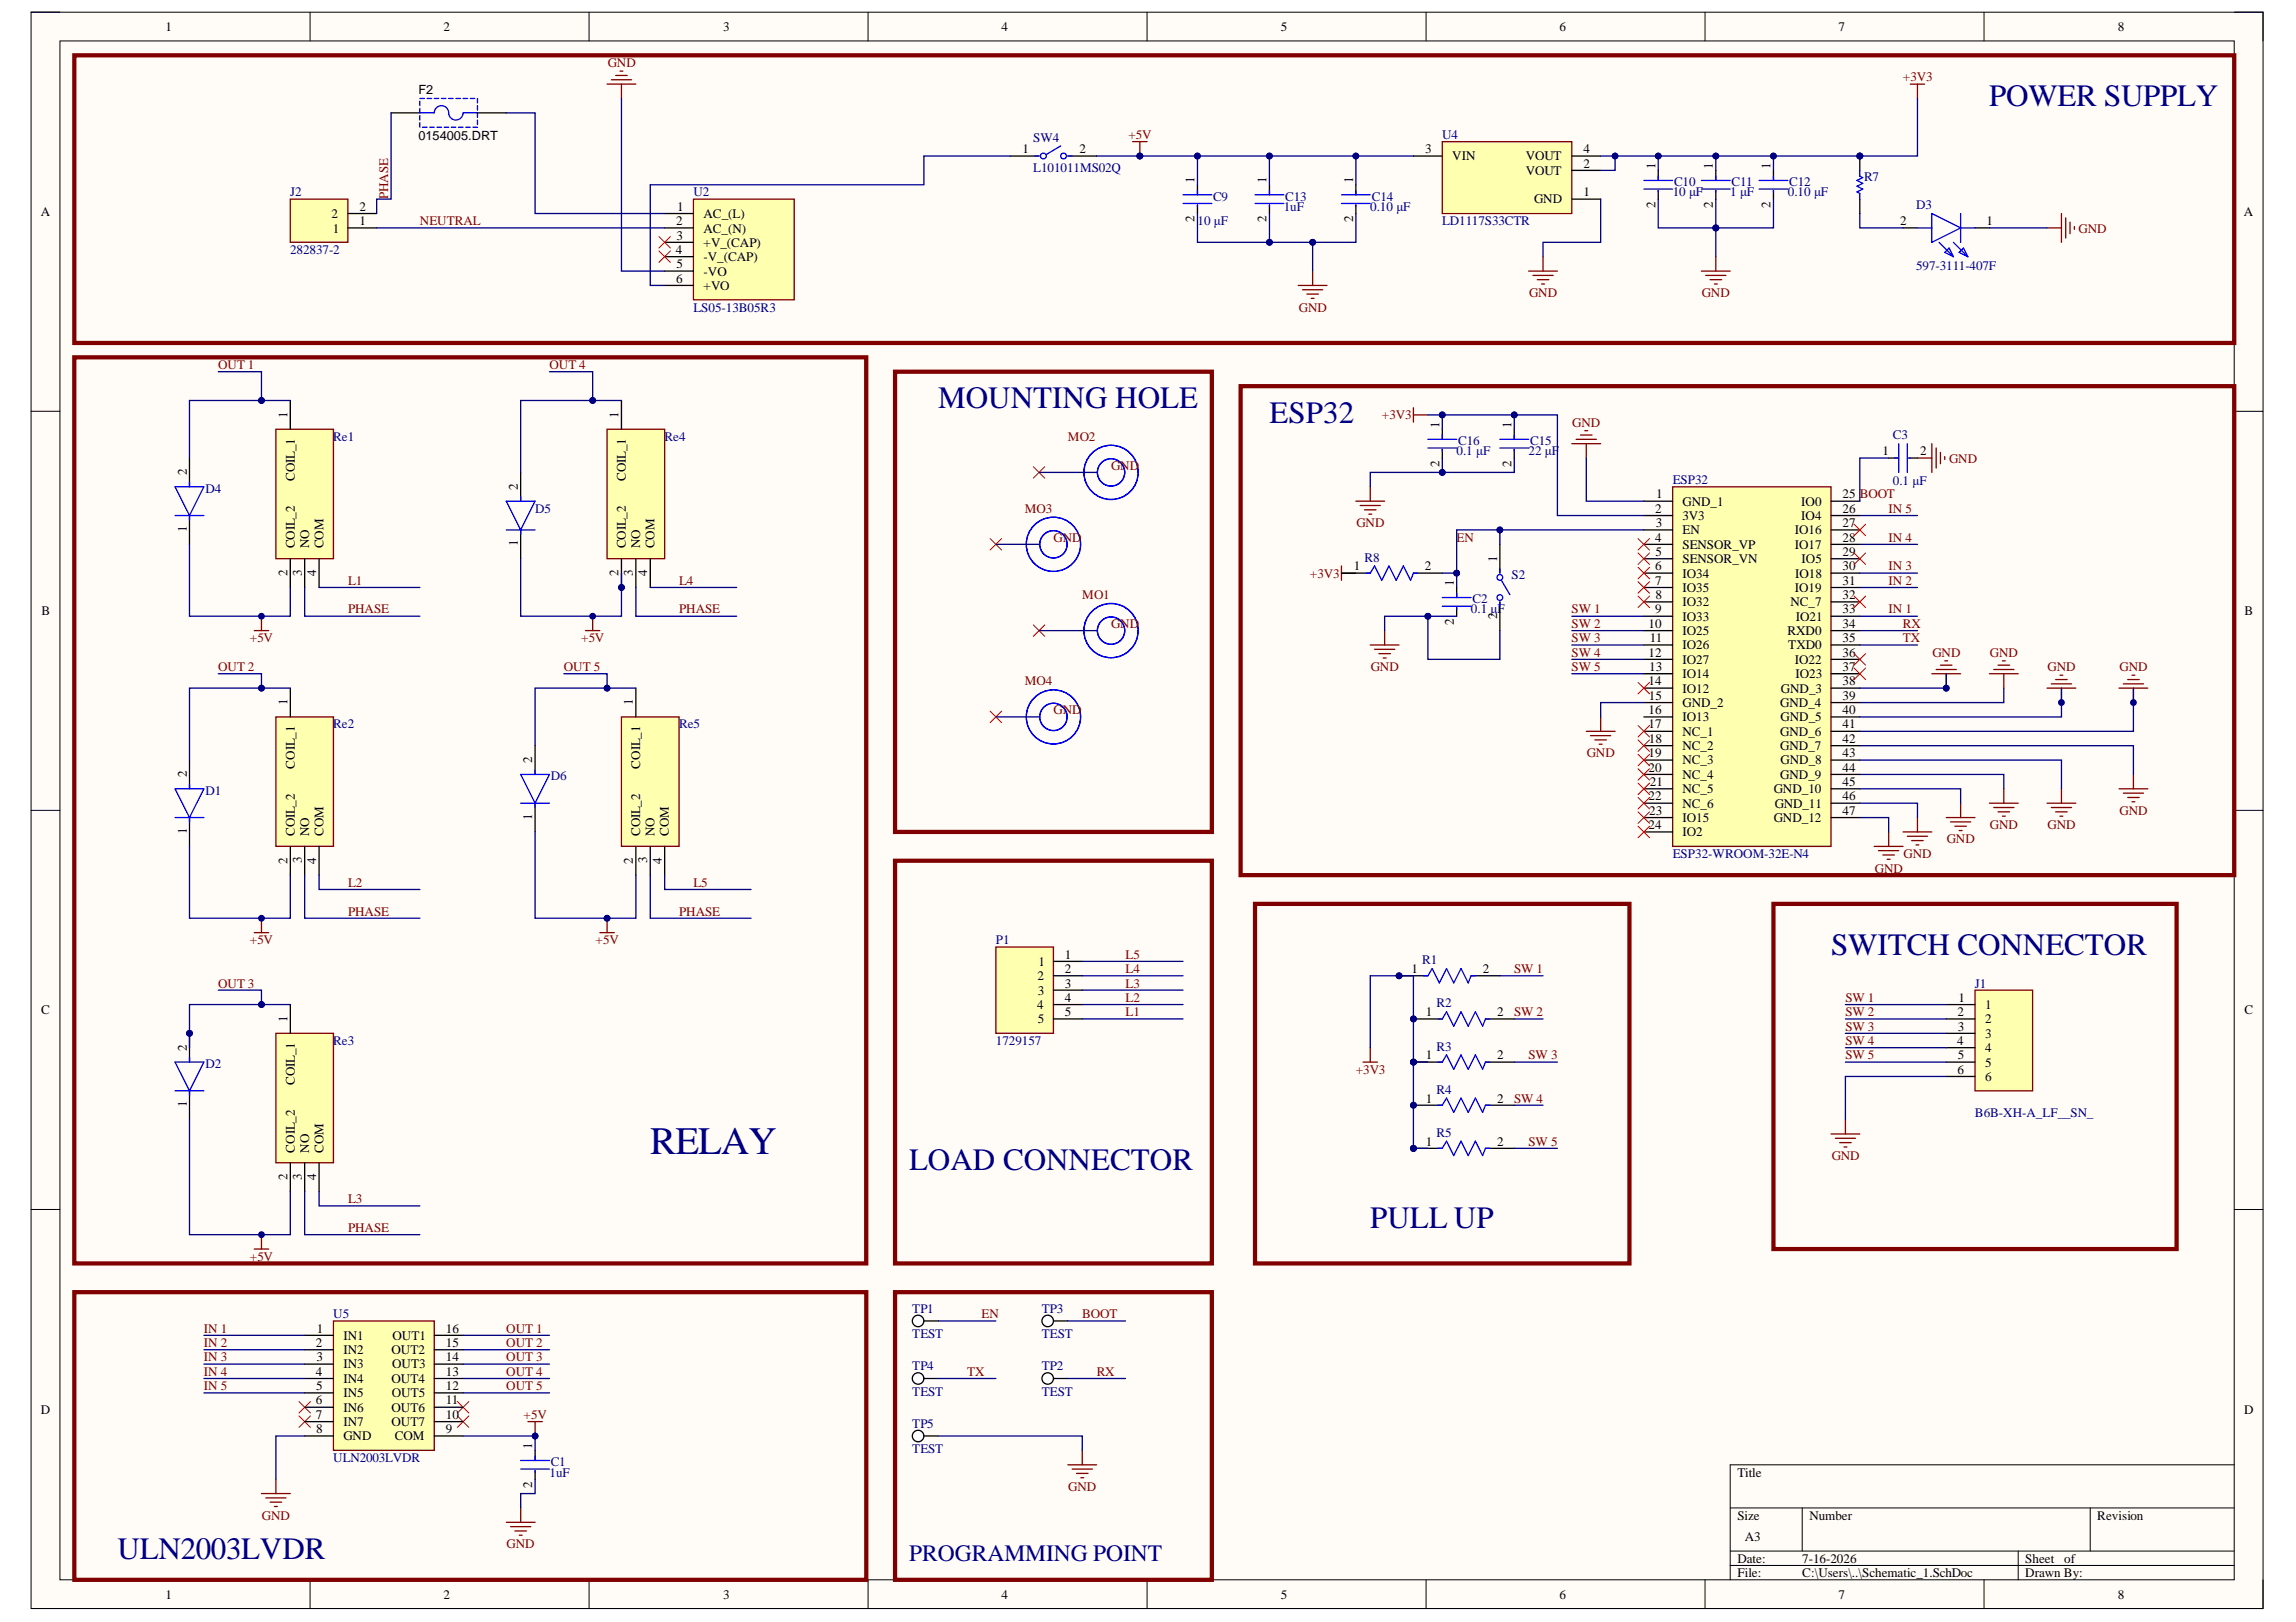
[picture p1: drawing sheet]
<svg xmlns="http://www.w3.org/2000/svg" width="297mm" height="210mm" viewBox="0 0 297 210" stroke-linecap="round" stroke-linejoin="round" font-family="sans-serif">
<defs><g id="words">
<text font-size="5" fill="#000080" x="84.1" y="149.4">RELAY</text>
<g font-size="4" fill="#000080">
<text x="257.4" y="13.7">POWER SUPPLY</text>
<text x="121.4" y="52.8">MOUNTING HOLE</text>
<text x="164.2" y="54.7">ESP32</text>
<text x="236.9" y="123.6">SWITCH CONNECTOR</text>
<text x="117.6" y="151.5">LOAD CONNECTOR</text>
<text x="177.3" y="158.9">PULL UP</text>
<text x="15.2" y="201.7">ULN2003LVDR</text>
</g>
<text font-size="3" fill="#000080" x="117.6" y="201.9">PROGRAMMING POINT</text>
<g font-size="1.7">
<text x="21.4" y="4">1</text>
<text x="57.4" y="4">2</text>
<text x="93.6" y="4">3</text>
<text x="129.6" y="4">4</text>
<text x="165.7" y="4">5</text>
<text x="201.8" y="4">6</text>
<text x="237.9" y="4">7</text>
<text x="274" y="4">8</text>
<text x="132.3" y="19.8">1</text>
<text x="139.6" y="19.8">2</text>
<text x="154.5" y="23.7" transform="rotate(-90 154.5 23.7)">1</text>
<text x="163.8" y="23.7" transform="rotate(-90 163.8 23.7)">1</text>
<text x="175.1" y="23.7" transform="rotate(-90 175.1 23.7)">1</text>
<text x="184.4" y="19.8">3</text>
<text x="187.9" y="20.8">VIN</text>
<text x="197.4" y="22.6">VOUT</text>
<text x="197.4" y="20.8">VOUT</text>
<text x="204.9" y="21.7">2</text>
<text x="204.9" y="19.8">4</text>
<text x="214.2" y="21.9" transform="rotate(-90 214.2 21.9)">1</text>
<text x="221.6" y="21.9" transform="rotate(-90 221.6 21.9)">1</text>
<text x="229.1" y="21.9" transform="rotate(-90 229.1 21.9)">1</text>
<text x="5.3" y="28">A</text>
<text x="42.9" y="28.2">2</text>
<text x="46.5" y="29.1">1</text>
<text x="46.5" y="27.3">2</text>
<text x="87.5" y="29.1">2</text>
<text x="87.6" y="27.3">1</text>
<text x="91" y="28.2">AC_(L)</text>
<text x="154.5" y="28.8" transform="rotate(-90 154.5 28.8)">2</text>
<text x="163.8" y="28.8" transform="rotate(-90 163.8 28.8)">2</text>
<text x="175.1" y="28.8" transform="rotate(-90 175.1 28.8)">2</text>
<text x="198.5" y="26.3">GND</text>
<text x="204.9" y="25.4">1</text>
<text x="214.2" y="26.9" transform="rotate(-90 214.2 26.9)">2</text>
<text x="221.6" y="26.9" transform="rotate(-90 221.6 26.9)">2</text>
<text x="229.1" y="26.9" transform="rotate(-90 229.1 26.9)">2</text>
<text x="245.8" y="29.1">2</text>
<text x="257" y="29.1">1</text>
<text x="290.3" y="28">A</text>
<text x="43.1" y="30.1">1</text>
<text x="87.4" y="32.9">4</text>
<text x="87.5" y="31">3</text>
<text x="87.5" y="34.7">5</text>
<text x="91" y="30.1">AC_(N)</text>
<text x="91" y="32">+V_(CAP)</text>
<text x="91" y="33.8">-V_(CAP)</text>
<text x="91" y="35.7">-VO</text>
<text x="87.5" y="36.6">6</text>
<text x="91" y="37.5">+VO</text>
<text x="37.2" y="54.1" transform="rotate(-90 37.2 54.1)">1</text>
<text x="80" y="54.1" transform="rotate(-90 80 54.1)">1</text>
<text x="186.2" y="55.4" transform="rotate(-90 186.2 55.4)">1</text>
<text x="195.5" y="55.4" transform="rotate(-90 195.5 55.4)">1</text>
<text x="243.5" y="58.9">1</text>
<text x="248.4" y="58.9">2</text>
<text x="24.2" y="61.5" transform="rotate(-90 24.2 61.5)">2</text>
<text x="38.1" y="62.3" transform="rotate(-90 38.1 62.3)">COIL_1</text>
<text x="67" y="63.4" transform="rotate(-90 67 63.4)">2</text>
<text x="81" y="62.3" transform="rotate(-90 81 62.3)">COIL_1</text>
<text x="186.2" y="60.4" transform="rotate(-90 186.2 60.4)">2</text>
<text x="195.5" y="60.4" transform="rotate(-90 195.5 60.4)">2</text>
<text x="214.2" y="64.5">1</text>
<text x="217.7" y="65.4">GND_1</text>
<text x="233" y="65.4">IO0</text>
<text x="238.4" y="64.5">25</text>
<text x="24.2" y="68.8" transform="rotate(-90 24.2 68.8)">1</text>
<text x="38.1" y="71" transform="rotate(-90 38.1 71)">COIL_2</text>
<text x="40" y="71" transform="rotate(-90 40 71)">NO</text>
<text x="41.9" y="71" transform="rotate(-90 41.9 71)">COM</text>
<text x="67" y="70.7" transform="rotate(-90 67 70.7)">1</text>
<text x="81" y="71" transform="rotate(-90 81 71)">COIL_2</text>
<text x="82.8" y="71" transform="rotate(-90 82.8 71)">NO</text>
<text x="84.7" y="71" transform="rotate(-90 84.7 71)">COM</text>
<text x="214.1" y="66.4">2</text>
<text x="214.1" y="70.1">4</text>
<text x="214.2" y="71.9">5</text>
<text x="214.2" y="68.2">3</text>
<text x="217.7" y="67.3">3V3</text>
<text x="217.7" y="69.2">EN</text>
<text x="217.7" y="71">SENSOR_VP</text>
<text x="232.2" y="69.2">IO16</text>
<text x="232.2" y="71">IO17</text>
<text x="233" y="67.3">IO4</text>
<text x="238.4" y="66.4">26</text>
<text x="238.4" y="68.2">27</text>
<text x="238.4" y="70.1">28</text>
<text x="238.4" y="71.9">29</text>
<text x="37.2" y="74.6" transform="rotate(-90 37.2 74.6)">2</text>
<text x="39.1" y="74.5" transform="rotate(-90 39.1 74.5)">3</text>
<text x="40.9" y="74.6" transform="rotate(-90 40.9 74.6)">4</text>
<text x="80" y="74.6" transform="rotate(-90 80 74.6)">2</text>
<text x="81.9" y="74.5" transform="rotate(-90 81.9 74.5)">3</text>
<text x="83.7" y="74.6" transform="rotate(-90 83.7 74.6)">4</text>
<text x="175.1" y="73.8">1</text>
<text x="184.3" y="73.8">2</text>
<text x="188.1" y="75.8" transform="rotate(-90 188.1 75.8)">1</text>
<text x="193.7" y="72.7" transform="rotate(-90 193.7 72.7)">1</text>
<text x="214.1" y="73.8">6</text>
<text x="214.1" y="75.7">7</text>
<text x="214.2" y="77.5">8</text>
<text x="217.7" y="72.9">SENSOR_VN</text>
<text x="217.7" y="74.7">IO34</text>
<text x="217.7" y="76.6">IO35</text>
<text x="232.2" y="76.6">IO19</text>
<text x="232.2" y="74.7">IO18</text>
<text x="233.1" y="72.9">IO5</text>
<text x="238.4" y="73.8">30</text>
<text x="238.4" y="75.7">31</text>
<text x="238.4" y="77.5">32</text>
<text x="5.4" y="79.6">B</text>
<text x="188.1" y="80.9" transform="rotate(-90 188.1 80.9)">2</text>
<text x="193.7" y="80.2" transform="rotate(-90 193.7 80.2)">2</text>
<text x="213.3" y="81.2">10</text>
<text x="213.4" y="83.1">11</text>
<text x="214.1" y="79.4">9</text>
<text x="217.7" y="78.5">IO32</text>
<text x="217.7" y="80.3">IO33</text>
<text x="217.7" y="82.2">IO25</text>
<text x="231.3" y="82.2">RXD0</text>
<text x="231.6" y="78.5">NC_7</text>
<text x="232.3" y="80.3">IO21</text>
<text x="238.4" y="79.4">33</text>
<text x="238.4" y="81.2">34</text>
<text x="238.4" y="83.1">35</text>
<text x="290.4" y="79.6">B</text>
<text x="213.3" y="85">12</text>
<text x="213.3" y="88.7">14</text>
<text x="213.4" y="86.8">13</text>
<text x="217.7" y="84">IO26</text>
<text x="217.7" y="85.9">IO27</text>
<text x="217.7" y="87.8">IO14</text>
<text x="217.7" y="89.6">IO12</text>
<text x="230.4" y="89.6">GND_3</text>
<text x="231.3" y="84">TXD0</text>
<text x="232.2" y="85.9">IO22</text>
<text x="232.3" y="87.8">IO23</text>
<text x="238.4" y="85">36</text>
<text x="238.4" y="86.8">37</text>
<text x="238.4" y="88.7">38</text>
<text x="37.2" y="91.3" transform="rotate(-90 37.2 91.3)">1</text>
<text x="81.9" y="91.3" transform="rotate(-90 81.9 91.3)">1</text>
<text x="213.3" y="92.4">16</text>
<text x="213.3" y="94.3">17</text>
<text x="213.3" y="90.6">15</text>
<text x="217.7" y="91.5">GND_2</text>
<text x="217.7" y="93.3">IO13</text>
<text x="217.7" y="95.2">NC_1</text>
<text x="230.3" y="91.5">GND_4</text>
<text x="230.3" y="95.2">GND_6</text>
<text x="230.4" y="93.3">GND_5</text>
<text x="238.4" y="90.6">39</text>
<text x="238.4" y="92.4">40</text>
<text x="238.4" y="94.3">41</text>
<text x="24.2" y="100.6" transform="rotate(-90 24.2 100.6)">2</text>
<text x="38.1" y="99.5" transform="rotate(-90 38.1 99.5)">COIL_1</text>
<text x="68.8" y="98.7" transform="rotate(-90 68.8 98.7)">2</text>
<text x="82.8" y="99.5" transform="rotate(-90 82.8 99.5)">COIL_1</text>
<text x="213.3" y="98">19</text>
<text x="213.3" y="99.9">20</text>
<text x="213.3" y="96.1">18</text>
<text x="213.4" y="101.7">21</text>
<text x="217.7" y="97.1">NC_2</text>
<text x="217.7" y="98.9">NC_3</text>
<text x="217.7" y="100.8">NC_4</text>
<text x="230.3" y="97.1">GND_7</text>
<text x="230.3" y="100.8">GND_9</text>
<text x="230.4" y="98.9">GND_8</text>
<text x="238.4" y="96.1">42</text>
<text x="238.4" y="98">43</text>
<text x="238.4" y="99.9">44</text>
<text x="238.4" y="101.7">45</text>
<text x="24.2" y="107.9" transform="rotate(-90 24.2 107.9)">1</text>
<text x="68.8" y="106.1" transform="rotate(-90 68.8 106.1)">1</text>
<text x="213.3" y="103.6">22</text>
<text x="213.3" y="107.3">24</text>
<text x="213.4" y="105.4">23</text>
<text x="217.7" y="102.6">NC_5</text>
<text x="217.7" y="104.5">NC_6</text>
<text x="217.7" y="106.4">IO15</text>
<text x="229.5" y="102.6">GND_10</text>
<text x="229.5" y="106.4">GND_12</text>
<text x="229.6" y="104.5">GND_11</text>
<text x="238.4" y="103.6">46</text>
<text x="238.4" y="105.4">47</text>
<text x="37.2" y="111.8" transform="rotate(-90 37.2 111.8)">2</text>
<text x="38.1" y="108.2" transform="rotate(-90 38.1 108.2)">COIL_2</text>
<text x="39.1" y="111.7" transform="rotate(-90 39.1 111.7)">3</text>
<text x="40" y="108.2" transform="rotate(-90 40 108.2)">NO</text>
<text x="40.9" y="111.8" transform="rotate(-90 40.9 111.8)">4</text>
<text x="41.9" y="108.2" transform="rotate(-90 41.9 108.2)">COM</text>
<text x="81.9" y="111.8" transform="rotate(-90 81.9 111.8)">2</text>
<text x="82.8" y="108.2" transform="rotate(-90 82.8 108.2)">COIL_2</text>
<text x="83.7" y="111.7" transform="rotate(-90 83.7 111.7)">3</text>
<text x="84.7" y="108.2" transform="rotate(-90 84.7 108.2)">NO</text>
<text x="85.6" y="111.8" transform="rotate(-90 85.6 111.8)">4</text>
<text x="86.5" y="108.2" transform="rotate(-90 86.5 108.2)">COM</text>
<text x="217.7" y="108.2">IO2</text>
<text x="134.4" y="125">1</text>
<text x="137.8" y="125.9">2</text>
<text x="137.8" y="124.1">1</text>
<text x="182.6" y="125.9">1</text>
<text x="191.8" y="125.9">2</text>
<text x="5.3" y="131.3">C</text>
<text x="134.2" y="130.6">4</text>
<text x="134.2" y="126.9">2</text>
<text x="134.3" y="128.7">3</text>
<text x="137.8" y="131.5">5</text>
<text x="137.8" y="129.7">4</text>
<text x="137.8" y="127.8">3</text>
<text x="184.5" y="131.5">1</text>
<text x="193.7" y="131.5">2</text>
<text x="253.3" y="131.5">2</text>
<text x="253.4" y="129.7">1</text>
<text x="256.8" y="130.6">1</text>
<text x="290.4" y="131.3">C</text>
<text x="24.2" y="136" transform="rotate(-90 24.2 136)">2</text>
<text x="37.2" y="132.2" transform="rotate(-90 37.2 132.2)">1</text>
<text x="134.3" y="132.4">5</text>
<text x="184.5" y="137.1">1</text>
<text x="193.7" y="137.1">2</text>
<text x="253.2" y="135.2">4</text>
<text x="253.3" y="133.4">3</text>
<text x="253.3" y="137.1">5</text>
<text x="256.8" y="132.4">2</text>
<text x="256.8" y="134.3">3</text>
<text x="256.8" y="136.2">4</text>
<text x="24.2" y="143.3" transform="rotate(-90 24.2 143.3)">1</text>
<text x="38.1" y="140.4" transform="rotate(-90 38.1 140.4)">COIL_1</text>
<text x="184.5" y="142.7">1</text>
<text x="193.7" y="142.7">2</text>
<text x="253.3" y="139">6</text>
<text x="256.8" y="138">5</text>
<text x="256.8" y="139.9">6</text>
<text x="38.1" y="149.1" transform="rotate(-90 38.1 149.1)">COIL_2</text>
<text x="40" y="149.1" transform="rotate(-90 40 149.1)">NO</text>
<text x="41.9" y="149.1" transform="rotate(-90 41.9 149.1)">COM</text>
<text x="184.5" y="148.3">1</text>
<text x="193.7" y="148.3">2</text>
<text x="37.2" y="152.7" transform="rotate(-90 37.2 152.7)">2</text>
<text x="39.1" y="152.7" transform="rotate(-90 39.1 152.7)">3</text>
<text x="40.9" y="152.7" transform="rotate(-90 40.9 152.7)">4</text>
<text x="41" y="172.4">1</text>
<text x="44.4" y="173.4">IN1</text>
<text x="50.8" y="173.4">OUT1</text>
<text x="57.7" y="172.4">16</text>
<text x="40.9" y="174.3">2</text>
<text x="40.9" y="178">4</text>
<text x="40.9" y="179.9">5</text>
<text x="41" y="176.2">3</text>
<text x="44.4" y="175.2">IN2</text>
<text x="44.4" y="177.1">IN3</text>
<text x="44.4" y="179">IN4</text>
<text x="50.7" y="175.2">OUT2</text>
<text x="50.7" y="179">OUT4</text>
<text x="50.7" y="177.1">OUT3</text>
<text x="57.7" y="174.3">15</text>
<text x="57.7" y="176.2">14</text>
<text x="57.7" y="178">13</text>
<text x="57.7" y="179.9">12</text>
<text x="5.3" y="182.9">D</text>
<text x="40.9" y="181.7">6</text>
<text x="40.9" y="183.6">7</text>
<text x="40.9" y="185.5">8</text>
<text x="44.4" y="180.8">IN5</text>
<text x="44.4" y="182.7">IN6</text>
<text x="44.4" y="184.5">IN7</text>
<text x="50.7" y="182.7">OUT6</text>
<text x="50.7" y="184.5">OUT7</text>
<text x="50.7" y="180.8">OUT5</text>
<text x="57.7" y="181.7">11</text>
<text x="57.7" y="183.6">10</text>
<text x="57.7" y="185.5">9</text>
<text x="290.3" y="182.9">D</text>
<text x="44.4" y="186.4">GND</text>
<text x="51.1" y="186.4">COM</text>
<text x="68.8" y="187.5" transform="rotate(-90 68.8 187.5)">1</text>
<text x="224.8" y="191.1">Title</text>
<text x="68.8" y="192.6" transform="rotate(-90 68.8 192.6)">2</text>
<text x="224.8" y="196.7">Size</text>
<text x="234.1" y="196.7">Number</text>
<text x="271.3" y="196.7">Revision</text>
<text x="224.8" y="202.2">Date:</text>
<text x="225.7" y="199.5">A3</text>
<text x="233.2" y="202.2">7-16-2026</text>
<text x="262" y="202.2">Sheet</text>
<text x="267" y="202.2">of</text>
<text x="21.4" y="206.9">1</text>
<text x="57.4" y="206.9">2</text>
<text x="93.6" y="206.9">3</text>
<text x="129.6" y="206.9">4</text>
<text x="165.7" y="206.9">5</text>
<text x="201.8" y="206.9">6</text>
<text x="224.8" y="204.1">File:</text>
<text x="233.2" y="204.1">C:\Users\..\Schematic_1.SchDoc</text>
<text x="237.9" y="206.9">7</text>
<text x="262" y="204.1">Drawn By:</text>
<text x="274" y="206.9">8</text>
</g>
<g font-size="1.7" fill="#800000">
<text x="78.6" y="8.7">GND</text>
<text x="246.2" y="10.5">+3V3</text>
<text x="146" y="18">+5V</text>
<text x="50.2" y="25.8" transform="rotate(-90 50.2 25.8)">PHASE</text>
<text x="54.3" y="29.1">NEUTRAL</text>
<text x="268.9" y="30.1">GND</text>
<text x="168" y="40.3">GND</text>
<text x="197.8" y="38.5">GND</text>
<text x="220.2" y="38.5">GND</text>
<text x="28.2" y="47.8">OUT 1</text>
<text x="71.1" y="47.8">OUT 4</text>
<text x="138.2" y="57.1">MO2</text>
<text x="178.8" y="54.3">+3V3</text>
<text x="203.4" y="55.2">GND</text>
<text x="252.2" y="59.9">GND</text>
<text x="143.7" y="60.8">GND</text>
<text x="240.6" y="64.5">BOOT</text>
<text x="132.6" y="66.4">MO3</text>
<text x="136.3" y="70.1">GND</text>
<text x="175.5" y="68.2">GND</text>
<text x="188.4" y="70.1">EN</text>
<text x="244.3" y="70.1">IN 4</text>
<text x="244.3" y="66.4">IN 5</text>
<text x="45" y="75.7">L1</text>
<text x="87.8" y="75.7">L4</text>
<text x="140" y="77.5">MO1</text>
<text x="169.5" y="74.7">+3V3</text>
<text x="244.3" y="73.8">IN 3</text>
<text x="244.3" y="75.7">IN 2</text>
<text x="32.3" y="83.1">+5V</text>
<text x="45" y="79.4">PHASE</text>
<text x="75.2" y="83.1">+5V</text>
<text x="87.8" y="79.4">PHASE</text>
<text x="143.7" y="81.2">GND</text>
<text x="203.3" y="79.4">SW 1</text>
<text x="203.3" y="81.2">SW 2</text>
<text x="203.3" y="83.1">SW 3</text>
<text x="244.3" y="79.4">IN 1</text>
<text x="246.2" y="81.2">RX</text>
<text x="246.2" y="83.1">TX</text>
<text x="28.2" y="86.8">OUT 2</text>
<text x="73" y="86.8">OUT 5</text>
<text x="132.6" y="88.7">MO4</text>
<text x="177.3" y="86.8">GND</text>
<text x="203.3" y="85">SW 4</text>
<text x="203.3" y="86.8">SW 5</text>
<text x="250" y="85">GND</text>
<text x="257.4" y="85">GND</text>
<text x="264.9" y="86.8">GND</text>
<text x="274.2" y="86.8">GND</text>
<text x="136.3" y="92.4">GND</text>
<text x="205.3" y="98">GND</text>
<text x="257.4" y="107.3">GND</text>
<text x="264.9" y="107.3">GND</text>
<text x="274.2" y="105.4">GND</text>
<text x="242.6" y="112.9">GND</text>
<text x="246.3" y="111.1">GND</text>
<text x="251.9" y="109.2">GND</text>
<text x="45" y="114.8">L2</text>
<text x="45" y="118.5">PHASE</text>
<text x="87.8" y="118.5">PHASE</text>
<text x="89.7" y="114.8">L5</text>
<text x="32.3" y="122.2">+5V</text>
<text x="77.1" y="122.2">+5V</text>
<text x="145.6" y="124.1">L5</text>
<text x="145.6" y="125.9">L4</text>
<text x="195.9" y="125.9">SW 1</text>
<text x="28.2" y="127.8">OUT 3</text>
<text x="145.6" y="127.8">L3</text>
<text x="145.6" y="129.7">L2</text>
<text x="145.6" y="131.5">L1</text>
<text x="195.9" y="131.5">SW 2</text>
<text x="238.7" y="129.7">SW 1</text>
<text x="238.7" y="131.5">SW 2</text>
<text x="197.7" y="137.1">SW 3</text>
<text x="238.7" y="133.4">SW 3</text>
<text x="238.7" y="135.2">SW 4</text>
<text x="238.7" y="137.1">SW 5</text>
<text x="175.4" y="139">+3V3</text>
<text x="195.9" y="142.7">SW 4</text>
<text x="197.7" y="148.3">SW 5</text>
<text x="45" y="155.7">L3</text>
<text x="237" y="150.1">GND</text>
<text x="45" y="159.4">PHASE</text>
<text x="32.3" y="163.1">+5V</text>
<text x="26.4" y="172.4">IN 1</text>
<text x="65.5" y="172.4">OUT 1</text>
<text x="127" y="170.6">EN</text>
<text x="140" y="170.6">BOOT</text>
<text x="26.4" y="174.3">IN 2</text>
<text x="26.4" y="176.2">IN 3</text>
<text x="26.4" y="178">IN 4</text>
<text x="26.4" y="179.9">IN 5</text>
<text x="65.5" y="174.3">OUT 2</text>
<text x="65.5" y="176.2">OUT 3</text>
<text x="65.5" y="178">OUT 4</text>
<text x="65.5" y="179.9">OUT 5</text>
<text x="125.1" y="178">TX</text>
<text x="141.9" y="178">RX</text>
<text x="67.7" y="183.6">+5V</text>
<text x="33.9" y="196.7">GND</text>
<text x="138.2" y="192.9">GND</text>
<text x="65.5" y="200.4">GND</text>
</g>
<g font-size="1.7" fill="#000080">
<text x="186.6" y="18">U4</text>
<text x="133.7" y="18.3">SW4</text>
<text x="133.7" y="22.3">L101011MS02Q</text>
<text x="241.2" y="23.4">R7</text>
<text x="37.5" y="25.4">J2</text>
<text x="89.7" y="25.4">U2</text>
<text x="154.9" y="29.1">10 μF</text>
<text x="156.9" y="26">C9</text>
<text x="166.1" y="27.3">1uF</text>
<text x="166.3" y="26">C13</text>
<text x="177.3" y="27.3">0.10 μF</text>
<text x="177.5" y="26">C14</text>
<text x="186.6" y="29.1">LD1117S33CTR</text>
<text x="216.4" y="25.4">10 μF</text>
<text x="216.6" y="24.1">C10</text>
<text x="223.9" y="25.4">1 μF</text>
<text x="224" y="24.1">C11</text>
<text x="231.3" y="25.4">0.10 μF</text>
<text x="231.5" y="24.1">C12</text>
<text x="247.9" y="27.1">D3</text>
<text x="37.5" y="32.9">282837-2</text>
<text x="247.9" y="34.9">597-3111-407F</text>
<text x="89.7" y="40.3">LS05-13B05R3</text>
<text x="43.1" y="57.1">Re1</text>
<text x="86" y="57.1">Re4</text>
<text x="188.4" y="58.9">0.1 μF</text>
<text x="188.6" y="57.6">C16</text>
<text x="197.7" y="58.9">22 μF</text>
<text x="198" y="57.6">C15</text>
<text x="244.9" y="56.9">C3</text>
<text x="26.6" y="63.7">D4</text>
<text x="216.4" y="62.6">ESP32</text>
<text x="244.9" y="62.8">0.1 μF</text>
<text x="69.2" y="66.4">D5</text>
<text x="176.5" y="72.7">R8</text>
<text x="195.5" y="74.9">S2</text>
<text x="190.3" y="79.4">0.1 μF</text>
<text x="190.5" y="78.1">C2</text>
<text x="43.1" y="94.3">Re2</text>
<text x="87.8" y="94.3">Re5</text>
<text x="71.3" y="101">D6</text>
<text x="26.6" y="102.9">D1</text>
<text x="216.4" y="111.1">ESP32-WROOM-32E-N4</text>
<text x="128.9" y="122.2">P1</text>
<text x="184" y="124.8">R1</text>
<text x="185.9" y="130.4">R2</text>
<text x="255.5" y="127.8">J1</text>
<text x="43.1" y="135.2">Re3</text>
<text x="128.9" y="135.2">1729157</text>
<text x="185.9" y="136">R3</text>
<text x="26.6" y="138.2">D2</text>
<text x="185.9" y="141.6">R4</text>
<text x="185.9" y="147.2">R5</text>
<text x="255.5" y="144.5">B6B-XH-A_LF__SN_</text>
<text x="43.1" y="170.6">U5</text>
<text x="118" y="169.9">TP1</text>
<text x="118" y="173.2">TEST</text>
<text x="134.8" y="169.9">TP3</text>
<text x="134.8" y="173.2">TEST</text>
<text x="118" y="177.3">TP4</text>
<text x="134.8" y="177.3">TP2</text>
<text x="118" y="180.6">TEST</text>
<text x="118" y="184.7">TP5</text>
<text x="134.8" y="180.6">TEST</text>
<text x="43.1" y="189.2">ULN2003LVDR</text>
<text x="71.1" y="191.1">1uF</text>
<text x="71.3" y="189.8">C1</text>
<text x="118" y="188.1">TEST</text>
</g>
<g font-size="1.6">
<text x="54.1" y="12.2">F2</text>
<text x="54.1" y="18.2">0154005.DRT</text>
</g>
</g></defs>
<path d="M4 1.6h288.8v206.6h-288.8z" fill-rule="evenodd" fill="#fffcf8"/>
<path d="M4 1.6h288.8v206.6h-288.8z" fill="none" stroke="#000" stroke-width=".13"/>
<path d="M7.8 5.3h281.2v199.1h-281.2z" fill-rule="evenodd" fill="#fffcf8"/>
<g fill="none" stroke="#000" stroke-width=".13">
<path d="M4 1.6h3.7M7.8 5.3h281.2v199.1h-281.2zM40.1 1.6v3.7M76.2 1.6v3.7M112.3 1.6v3.7M148.4 1.6v3.7M184.5 1.6v3.7M220.6 1.6v3.7M256.7 1.6v3.7M289 1.6h3.8v3.7M4 53.2h3.7M289 53.2h3.8"/>
<path d="M4 104.9h3.7M289 104.9h3.8M4 156.5h3.7M289 156.5h3.8M223.8 195.1h65.2M233.2 195.1v5.6M270.4 195.1v5.6M289 189.6h-65.2v14.8M40.1 204.4v3.8M76.2 204.4v3.8M112.3 204.4v3.8M148.4 204.4v3.8"/>
<path d="M184.5 204.4v3.8M220.6 204.4v3.8M223.8 200.7h65.2M223.8 202.6h65.2M256.7 204.4v3.8M261.1 200.7v3.7M292.8 204.4v3.8"/>
</g>
<path d="M67.4 61.1v3.8M67.4 68.6v3.7" fill="none" stroke="#000" stroke-width=".17"/>
<path d="M65.5 64.9h3.7l-1.8 3.7zM65.5 68.6h3.7M67.4 64.3v.6M67.4 68.6v.5" fill="none" stroke="#00f" stroke-width=".17"/>
<path d="M186.6 18.3h16.7v9.3h-16.7z" fill-rule="evenodd" fill="#ffffb0"/>
<path d="M186.6 18.3h16.7v9.3h-16.7z" fill="none" stroke="#800000" stroke-width=".17"/>
<path d="M182.9 20.2h3.7M203.3 20.2h3.8M203.3 22.1h3.8M203.3 25.8h3.8M24.5 59.3v3.7M24.5 66.7v3.7M24.5 98.4v3.7M69.2 96.5v3.7M24.5 105.8v3.7M69.2 103.9v3.8" fill="none" stroke="#000" stroke-width=".17"/>
<path d="M22.6 63h3.8l-1.9 3.7zM22.6 66.7h3.8M24.5 62.4v.6M24.5 66.7v.6M69.2 99.7v.5M22.6 102.1h3.8l-1.9 3.7zM22.6 105.8h3.8M24.5 101.5v.6M24.5 105.8v.6M67.4 100.2h3.7l-1.9 3.7zM67.4 103.9h3.7M69.2 103.9v.6" fill="none" stroke="#00f" stroke-width=".17"/>
<circle cx="24.5" cy="133.7" r=".37" fill="#000080"/>
<circle cx="24.5" cy="133.7" r=".37" fill="none" stroke="#000080" stroke-width=".13"/>
<path d="M24.5 133.7v3.7" fill="none" stroke="#000" stroke-width=".17"/>
<circle cx="24.5" cy="133.7" r=".37" fill="#000080"/>
<circle cx="24.5" cy="133.7" r=".37" fill="none" stroke="#000080" stroke-width=".13"/>
<g fill="none" stroke="#000" stroke-width=".17">
<path d="M154.9 23.9v1.3M154.9 26.5v1.1M164.2 23.9v1.3M164.2 26.5v1.1M175.4 23.9v1.3M175.4 26.5v1.1M214.5 22.1v1.3M214.5 24.7v1.1M222 22.1v1.3M222 24.7v1.1M229.4 22.1v1.3M229.4 24.7v1.1"/>
<path d="M24.5 141.2v3.7"/>
</g>
<g fill="none" stroke="#00f" stroke-width=".17">
<path d="M153.1 25.2h3.7M153.1 26.3h3.7M154.9 24.7v.5M154.9 26.5v.2M162.4 25.2h3.7M162.4 26.3h3.7M164.2 24.7v.5M164.2 26.5v.2M173.5 25.2h3.8M173.5 26.3h3.8M175.4 24.7v.5M175.4 26.5v.2"/>
<path d="M212.7 23.4h3.7M212.7 24.5h3.7M214.5 22.8v.6M214.5 24.7v.1M220.1 23.4h3.7M220.1 24.5h3.7M222 22.8v.6M222 24.7v.1M227.6 23.4h3.7M227.6 24.5h3.7M229.4 22.8v.6M229.4 24.7v.1"/>
<path d="M22.6 137.4h3.8l-1.9 3.8zM24.5 136.9v.5M22.6 141.2h3.8M24.5 141.2v.5"/>
</g>
<g fill="none" stroke="#800000" stroke-width=".17">
<path d="M146.5 18.3h1.9M147.5 18.3v1.9M247.1 10.9h1.9M248.1 10.9v1.9M168 36.9h3.7M168.5 37.5h2.6M169.1 38.1h1.5M169.6 38.6h.4M169.8 35.1v1.8M220.1 35.1h3.7M220.7 35.6h2.6M221.2 36.2h1.5"/>
<path d="M221.8 36.8h.4M222 33.2v1.9M264.8 29.5h1.9M266.7 27.6v3.8M267.2 28.2v2.6M267.8 28.8v1.4M268.4 29.3v.4"/>
</g>
<circle cx="147.5" cy="20.2" r=".37" fill="#000080"/>
<circle cx="147.5" cy="20.2" r=".37" fill="none" stroke="#000080" stroke-width=".13"/>
<path d="M50.6 14.6h3.7M61.8 14.6h3.7M130.7 20.2h3.7M138.2 20.2h3.7" fill="none" stroke="#000" stroke-width=".17"/>
<g fill="none" stroke="#00f" stroke-width=".17">
<path d="M54.3 14v.6h1.9a.93 .93 0 0 1 .9-.9 .93 .93 0 0 1 .9 .9 .93 .93 0 0 0 1 .9 .93 .93 0 0 0 .9-.9h1.9v.6M54.3 12.7h.6M54.3 13.1v.6M54.3 15v.5M54.3 15.9v.6M54.7 16.5h.6M55.3 12.7h.5M55.6 16.5h.6M56.2 12.7h.6M56.5 16.5h.6M57.1 12.7h.6M57.5 16.5h.5"/>
<path d="M58 12.7h.6M58.4 16.5h.6M59 12.7h.6M59.3 16.5h.6M59.9 12.7h.6M60.3 16.5h.5M60.8 12.7h.6M61.2 16.5h.6M61.8 12.7v.6M61.8 13.7v.6M61.8 15.5v.6M137.2 18.9l-1.8 1.1"/>
<path d="M133.9 20.2h.5M138.2 20.2h.5"/>
<circle cx="135" cy="20.2" r=".37"/>
<circle cx="137.6" cy="20.2" r=".37"/>
</g>
<path d="M78.5 10.9h3.8M79.1 10.3h2.6M79.7 9.8h1.4M80.2 9.2h.4M80.4 10.9v1.8M197.8 35.1h3.7M198.3 35.6h2.6M198.9 36.2h1.5M199.4 36.8h.4M199.6 33.2v1.9" fill="none" stroke="#800000" stroke-width=".17"/>
<circle cx="240.6" cy="20.2" r=".37" fill="#000080"/>
<circle cx="240.6" cy="20.2" r=".37" fill="none" stroke="#000080" stroke-width=".13"/>
<path d="M240.6 20.2v1.9" fill="none" stroke="#000" stroke-width=".17"/>
<circle cx="240.6" cy="20.2" r=".37" fill="#000080"/>
<circle cx="240.6" cy="20.2" r=".37" fill="none" stroke="#000080" stroke-width=".13"/>
<path d="M240.6 25.8v1.8" fill="none" stroke="#000" stroke-width=".17"/>
<path d="M240.6 22.1v.7l.4 .2-.8 .4 .8 .3-.8 .4 .8 .4-.8 .3 .4 .2v.8" fill="none" stroke="#00f" stroke-width=".17"/>
<path d="M59.2 181.4l1.5 1.5M59.2 183.2l1.5 1.5M60.7 181.4l-1.5 1.5M60.7 183.2l-1.5 1.5" fill="none" stroke="#f00" stroke-width=".13"/>
<path d="M68.3 184h1.9M69.2 184v1.8" fill="none" stroke="#800000" stroke-width=".17"/>
<circle cx="69.2" cy="185.8" r=".37" fill="#000080"/>
<circle cx="69.2" cy="185.8" r=".37" fill="none" stroke="#000080" stroke-width=".13"/>
<path d="M69.2 187.7v1.3M69.2 190.3v1.1" fill="none" stroke="#000" stroke-width=".17"/>
<path d="M67.4 189h3.7M67.4 190.1h3.7M69.2 188.4v.6M69.2 190.3v.2" fill="none" stroke="#00f" stroke-width=".17"/>
<path d="M33.8 193.3h3.8M34.4 193.8h2.6M35 194.4h1.4M35.5 195h.4M35.7 191.4v1.9M65.5 197h3.7M66.1 197.6h2.6M66.6 198.1h1.5M67.2 198.7h.3M67.4 195.1v1.9" fill="none" stroke="#800000" stroke-width=".17"/>
<path d="M38.7 181.4l1.5 1.5M38.7 183.2l1.5 1.5M40.2 181.4l-1.5 1.5M40.2 183.2l-1.5 1.5" fill="none" stroke="#f00" stroke-width=".13"/>
<circle cx="135.5" cy="178.4" r=".75" fill="#fff"/>
<g fill="none" stroke="#000" stroke-width=".17">
<path d="M136.3 178.4h1.9"/>
<circle cx="135.5" cy="178.4" r=".75"/>
</g>
<circle cx="135.5" cy="170.9" r=".75" fill="#fff"/>
<g fill="none" stroke="#000" stroke-width=".17">
<path d="M136.3 170.9h1.9"/>
<circle cx="135.5" cy="170.9" r=".75"/>
</g>
<circle cx="118.8" cy="178.4" r=".75" fill="#fff"/>
<g fill="none" stroke="#000" stroke-width=".17">
<path d="M119.5 178.4h1.9"/>
<circle cx="118.8" cy="178.4" r=".75"/>
</g>
<circle cx="118.8" cy="185.8" r=".75" fill="#fff"/>
<g fill="none" stroke="#000" stroke-width=".17">
<path d="M119.5 185.8h1.9"/>
<circle cx="118.8" cy="185.8" r=".75"/>
</g>
<path d="M176.3 137.4h1.9M177.3 135.6v1.8M138.2 189.6h3.7M138.7 190.1h2.6M139.3 190.7h1.5M139.8 191.2h.4M140 187.7v1.9" fill="none" stroke="#800000" stroke-width=".17"/>
<path d="M255.5 128.1h7.5v13.1h-7.5z" fill-rule="evenodd" fill="#ffffb0"/>
<path d="M255.5 128.1h7.5v13.1h-7.5zM236.9 146.7h3.7M237.4 147.3h2.6M238 147.9h1.5M238.6 148.4h.3M238.7 144.9v1.8" fill="none" stroke="#800000" stroke-width=".17"/>
<path d="M251.8 130h3.7M251.8 131.9h3.7M251.8 133.7h3.7M251.8 135.6h3.7M251.8 137.4h3.7M251.8 139.3h3.7" fill="none" stroke="#000" stroke-width=".17"/>
<path d="M216.4 63h20.5v46.5h-20.5z" fill-rule="evenodd" fill="#ffffb0"/>
<g fill="none" stroke="#800000" stroke-width=".17">
<path d="M203.3 57.4h3.8M203.9 56.9h2.6M204.5 56.3h1.5M205 55.7h.4M205.2 57.4v1.9M248.1 59.3h1.8M249.9 57.4v3.7M250.5 58v2.6M251 58.5v1.5M251.6 59.1v.4M173.5 73.2v1.9M173.5 74.2h1.9"/>
<path d="M216.4 63h20.5v46.5h-20.5zM177.3 83.5h3.7M177.8 84h2.6M178.4 84.6h1.5M179 85.1h.3M179.1 81.6v1.9M205.2 94.6h3.7M205.8 95.2h2.6M206.3 95.8h1.5M206.9 96.3h.4M207.1 92.8v1.8M249.9 87.2h3.8"/>
<path d="M250.5 86.6h2.6M251 86.1h1.5M251.6 85.5h.4M251.8 87.2v1.8"/>
</g>
<g fill="none" stroke="#000" stroke-width=".17">
<path d="M186.6 55.6v1.3M186.6 58.2v1.1M195.9 55.6v1.3M195.9 58.2v1.1M244.3 59.3h1.3M246.9 59.3h1.2M188.5 76v1.3M188.5 78.6v1.1M194 70.4v3.8M194 77.9v3.7M212.7 64.9h3.7M212.7 66.7h3.7"/>
<path d="M212.7 68.6h3.7M212.7 70.4h3.7M212.7 72.3h3.7M212.7 74.2h3.7M212.7 76h3.7M212.7 77.9h3.7M212.7 79.7h3.7M236.9 64.9h3.7M236.9 66.7h3.7M236.9 68.6h3.7M236.9 70.4h3.7M236.9 72.3h3.7"/>
<path d="M236.9 74.2h3.7M236.9 76h3.7M236.9 77.9h3.7M236.9 79.7h3.7M212.7 81.6h3.7M212.7 83.5h3.7M212.7 85.3h3.7M212.7 87.2h3.7M212.7 89h3.7M212.7 90.9h3.7M212.7 92.8h3.7M212.7 94.6h3.7"/>
<path d="M212.7 96.5h3.7M212.7 98.4h3.7M236.9 81.6h3.7M236.9 83.5h3.7M236.9 85.3h3.7M236.9 87.2h3.7M236.9 89h3.7M236.9 90.9h3.7M236.9 92.8h3.7M236.9 94.6h3.7M236.9 96.5h3.7M236.9 98.4h3.7"/>
<path d="M212.7 100.2h3.7M212.7 102.1h3.7M212.7 103.9h3.7M212.7 105.8h3.7M212.7 107.7h3.7M236.9 100.2h3.7M236.9 102.1h3.7M236.9 103.9h3.7M236.9 105.8h3.7"/>
</g>
<g fill="none" stroke="#00f" stroke-width=".17">
<path d="M184.7 56.9h3.8M184.7 58h3.8M186.6 56.3v.6M186.6 58.2v.1M194 56.9h3.8M194 58h3.8M195.9 56.3v.6M195.9 58.2v.1M245.1 59.3h.5M245.6 57.4v3.7M246.8 57.4v3.7M246.9 59.3h.2"/>
<path d="M186.6 77.3h3.7M186.6 78.4h3.7M188.5 76.8v.5M188.5 78.6v.2M194 73.6v.6M194 77.9v.5M194.2 75.1l1.1 1.9"/>
<circle cx="194" cy="77.3" r=".37"/>
<circle cx="194" cy="74.7" r=".37"/>
</g>
<g fill="none" stroke="#f00" stroke-width=".13">
<path d="M211.9 69.7l1.5 1.5M211.9 71.6l1.5 1.4M211.9 73.4l1.5 1.5M211.9 75.3l1.5 1.5M211.9 77.1l1.5 1.5M213.4 69.7l-1.5 1.5M213.4 71.6l-1.5 1.4M213.4 73.4l-1.5 1.5M213.4 75.3l-1.5 1.5M213.4 77.1l-1.5 1.5M239.9 67.8l1.5 1.5M241.4 67.8l-1.5 1.5"/>
<path d="M211.9 88.3l1.5 1.5M211.9 93.9l1.5 1.5M211.9 95.8l1.5 1.4M211.9 99.5l1.5 1.5M211.9 97.6l1.5 1.5M213.4 88.3l-1.5 1.5M213.4 93.9l-1.5 1.5M213.4 95.8l-1.5 1.4M213.4 99.5l-1.5 1.5M213.4 97.6l-1.5 1.5M211.9 106.9l1.5 1.5M211.9 105.1l1.5 1.5"/>
<path d="M211.9 103.2l1.5 1.5M211.9 101.3l1.5 1.5M213.4 106.9l-1.5 1.5M213.4 105.1l-1.5 1.5M213.4 103.2l-1.5 1.5M213.4 101.3l-1.5 1.5"/>
</g>
<circle cx="251.8" cy="89.1" r=".37" fill="#000080"/>
<circle cx="251.8" cy="89.1" r=".37" fill="none" stroke="#000080" stroke-width=".13"/>
<path d="M257.4 87.2h3.7M257.9 86.6h2.6M258.5 86.1h1.5M259.1 85.5h.3M259.2 87.2v1.8" fill="none" stroke="#800000" stroke-width=".17"/>
<g fill="none" stroke="#f00" stroke-width=".13">
<path d="M128.1 69.7l1.5 1.5M129.6 69.7l-1.5 1.5M133.7 60.4l1.5 1.5M135.2 60.4l-1.5 1.5M239.9 77.1l1.5 1.5M239.9 71.6l1.5 1.4M241.4 77.1l-1.5 1.5M241.4 71.6l-1.5 1.4M128.1 92l1.5 1.5M129.6 92l-1.5 1.5M133.7 80.9l1.5 1.5M135.2 80.9l-1.5 1.5"/>
<path d="M239.9 84.6l1.5 1.5M239.9 86.4l1.5 1.5M241.4 84.6l-1.5 1.5M241.4 86.4l-1.5 1.5"/>
</g>
<g fill="none" stroke="#00f" stroke-width=".17">
<circle cx="136.3" cy="70.4" r="3.5"/>
<circle cx="136.3" cy="70.4" r="1.77"/>
<circle cx="143.7" cy="61.1" r="3.5"/>
<circle cx="143.7" cy="61.1" r="1.77"/>
<circle cx="136.3" cy="92.8" r="3.5"/>
<circle cx="136.3" cy="92.8" r="1.77"/>
<circle cx="143.7" cy="81.6" r="3.5"/>
<circle cx="143.7" cy="81.6" r="1.77"/>
</g>
<path d="M35.7 55.6h7.4v16.7h-7.4z" fill-rule="evenodd" fill="#ffffb0"/>
<path d="M35.7 55.6h7.4v16.7h-7.4z" fill="none" stroke="#800000" stroke-width=".17"/>
<path d="M37.6 51.8v3.8M37.6 72.3v3.7M39.4 72.3v3.7M41.3 72.3v3.7" fill="none" stroke="#000" stroke-width=".17"/>
<path d="M35.7 92.8h7.4v16.7h-7.4z" fill-rule="evenodd" fill="#ffffb0"/>
<path d="M35.7 92.8h7.4v16.7h-7.4z" fill="none" stroke="#800000" stroke-width=".17"/>
<path d="M37.6 89v3.8M37.6 109.5v3.7M39.4 109.5v3.7M41.3 109.5v3.7" fill="none" stroke="#000" stroke-width=".17"/>
<circle cx="80.4" cy="76" r=".37" fill="#000080"/>
<circle cx="80.4" cy="76" r=".37" fill="none" stroke="#000080" stroke-width=".13"/>
<path d="M78.5 55.6h7.5v16.7h-7.5z" fill-rule="evenodd" fill="#ffffb0"/>
<path d="M78.5 55.6h7.5v16.7h-7.5z" fill="none" stroke="#800000" stroke-width=".17"/>
<path d="M80.4 51.8v3.8M80.4 72.3v3.7" fill="none" stroke="#000" stroke-width=".17"/>
<circle cx="80.4" cy="76" r=".37" fill="#000080"/>
<circle cx="80.4" cy="76" r=".37" fill="none" stroke="#000080" stroke-width=".13"/>
<path d="M82.3 72.3v3.7M84.1 72.3v3.7" fill="none" stroke="#000" stroke-width=".17"/>
<path d="M80.4 92.8h7.5v16.7h-7.5z" fill-rule="evenodd" fill="#ffffb0"/>
<path d="M33.8 79.7v1.9M32.9 81.6h1.9M80.4 92.8h7.5v16.7h-7.5z" fill="none" stroke="#800000" stroke-width=".17"/>
<path d="M82.3 89v3.8M82.3 109.5v3.7M84.1 109.5v3.7M86 109.5v3.7" fill="none" stroke="#000" stroke-width=".17"/>
<circle cx="33.8" cy="79.7" r=".37" fill="#000080"/>
<circle cx="33.8" cy="79.7" r=".37" fill="none" stroke="#000080" stroke-width=".13"/>
<path d="M35.7 133.7h7.4v16.8h-7.4z" fill-rule="evenodd" fill="#ffffb0"/>
<path d="M33.8 118.8v1.9M32.9 120.7h1.9M35.7 133.7h7.4v16.8h-7.4z" fill="none" stroke="#800000" stroke-width=".17"/>
<path d="M37.6 130v3.7M37.6 150.5v3.7M39.4 150.5v3.7M41.3 150.5v3.7" fill="none" stroke="#000" stroke-width=".17"/>
<circle cx="33.8" cy="118.8" r=".37" fill="#000080"/>
<circle cx="33.8" cy="118.8" r=".37" fill="none" stroke="#000080" stroke-width=".13"/>
<path d="M78.5 118.8v1.9M77.6 120.7h1.9" fill="none" stroke="#800000" stroke-width=".17"/>
<circle cx="78.5" cy="118.8" r=".37" fill="#000080"/>
<circle cx="78.5" cy="118.8" r=".37" fill="none" stroke="#000080" stroke-width=".13"/>
<path d="M76.7 79.7v1.9M75.7 81.6h1.9" fill="none" stroke="#800000" stroke-width=".17"/>
<circle cx="76.7" cy="79.7" r=".37" fill="#000080"/>
<circle cx="76.7" cy="79.7" r=".37" fill="none" stroke="#000080" stroke-width=".13"/>
<path d="M9.6 7.2h279.4v37.2h-279.4zM9.6 46.2h102.5v117.3h-102.5zM115.8 48.1h41v59.6h-41zM160.5 50h128.5v63.3h-128.5zM115.8 111.4h41v52.1h-41zM162.4 117h48.4v46.5h-48.4zM229.4 117h52.2v44.6h-52.2zM9.6 167.2h102.5v37.2h-102.5zM115.8 167.2h41v37.2h-41z" fill="none" stroke="#800000" stroke-width=".55"/>
<path d="M246.2 29.5h1.9M255.5 29.5h1.9" fill="none" stroke="#000" stroke-width=".17"/>
<path d="M248.1 29.5h1.8M249.9 27.6l3.8 1.9-3.8 1.9zM250.9 31.4l1.8 1.8M251.6 32.7l.6-.6 .5 1.1zM252.7 31.4l1.9 1.8M253.5 32.7l.5-.6 .6 1.1zM253.7 27.6v3.8M253.7 29.5h1.8" fill="none" stroke="#00f" stroke-width=".17"/>
<path d="M37.6 25.8h7.4v5.6h-7.4z" fill-rule="evenodd" fill="#ffffb0"/>
<path d="M37.6 25.8h7.4v5.6h-7.4z" fill="none" stroke="#800000" stroke-width=".17"/>
<path d="M45 29.5h3.7M45 27.6h3.7" fill="none" stroke="#000" stroke-width=".17"/>
<path d="M128.8 122.6h7.5v11.1h-7.5z" fill-rule="evenodd" fill="#ffffb0"/>
<path d="M128.8 122.6h7.5v11.1h-7.5z" fill="none" stroke="#800000" stroke-width=".17"/>
<path d="M136.3 131.9h3.7M136.3 130h3.7M136.3 128.1h3.7M136.3 126.3h3.7M136.3 124.4h3.7" fill="none" stroke="#000" stroke-width=".17"/>
<path d="M89.7 25.8h13.1v13h-13.1z" fill-rule="evenodd" fill="#ffffb0"/>
<path d="M89.7 25.8h13.1v13h-13.1z" fill="none" stroke="#800000" stroke-width=".17"/>
<path d="M86 27.6h3.7M86 29.5h3.7M86 31.4h3.7M86 33.2h3.7M86 35.1h3.7M86 36.9h3.7" fill="none" stroke="#000" stroke-width=".17"/>
<path d="M43.1 171h13.1v16.7h-13.1z" fill-rule="evenodd" fill="#ffffb0"/>
<path d="M43.1 171h13.1v16.7h-13.1z" fill="none" stroke="#800000" stroke-width=".17"/>
<g fill="none" stroke="#000" stroke-width=".17">
<path d="M39.4 172.8h3.7M39.4 174.7h3.7M39.4 176.5h3.7M39.4 178.4h3.7M56.2 172.8h3.7M56.2 174.7h3.7M56.2 176.5h3.7M56.2 178.4h3.7M39.4 180.3h3.7M39.4 182.1h3.7M39.4 184h3.7M39.4 185.8h3.7"/>
<path d="M56.2 180.3h3.7M56.2 182.1h3.7M56.2 184h3.7M56.2 185.8h3.7"/>
</g>
<circle cx="118.8" cy="170.9" r=".75" fill="#fff"/>
<g fill="none" stroke="#000" stroke-width=".17">
<path d="M119.5 170.9h1.9"/>
<circle cx="118.8" cy="170.9" r=".75"/>
</g>
<path d="M264.8 89h3.8M265.4 88.5h2.6M265.9 87.9h1.5M266.5 87.4h.4M266.7 89v1.9" fill="none" stroke="#800000" stroke-width=".17"/>
<circle cx="266.7" cy="90.9" r=".38" fill="#000080"/>
<circle cx="266.7" cy="90.9" r=".38" fill="none" stroke="#000080" stroke-width=".13"/>
<path d="M274.1 89h3.8M274.7 88.5h2.6M275.3 87.9h1.5M275.8 87.4h.4M276 89v1.9" fill="none" stroke="#800000" stroke-width=".17"/>
<circle cx="276" cy="90.9" r=".37" fill="#000080"/>
<circle cx="276" cy="90.9" r=".37" fill="none" stroke="#000080" stroke-width=".13"/>
<g fill="none" stroke="#800000" stroke-width=".17">
<path d="M182.9 52.8v1.8M182.9 53.7h1.8M175.4 64.9h3.7M176 65.4h2.6M176.5 66h1.5M177.1 66.5h.4M177.3 63v1.9M242.5 109.5h3.7M243 110.1h2.6M243.6 110.6h1.5M244.2 111.2h.3M244.3 107.7v1.8"/>
<path d="M246.2 107.7h3.7M246.8 108.2h2.6M247.3 108.8h1.5M247.9 109.3h.3M248.1 105.8v1.9M251.8 105.8h3.7M252.4 106.4h2.6M252.9 106.9h1.5M253.5 107.5h.3M253.7 103.9v1.9M257.4 103.9h3.7M257.9 104.5h2.6"/>
<path d="M258.5 105.1h1.5M259.1 105.6h.3M259.2 102.1v1.8M264.8 103.9h3.8M265.4 104.5h2.6M265.9 105.1h1.5M266.5 105.6h.4M266.7 102.1v1.8M274.1 102.1h3.8M274.7 102.6h2.6M275.3 103.2h1.5M275.8 103.8h.4"/>
<path d="M276 100.2v1.9"/>
</g>
<path d="M85.2 30.6l1.5 1.5M85.2 32.5l1.5 1.5M86.7 30.6l-1.5 1.5M86.7 32.5l-1.5 1.5" fill="none" stroke="#f00" stroke-width=".13"/>
<circle cx="181" cy="126.3" r=".37" fill="#000080"/>
<circle cx="181" cy="126.3" r=".37" fill="none" stroke="#000080" stroke-width=".13"/>
<path d="M181 126.3h3.7" fill="none" stroke="#000" stroke-width=".17"/>
<circle cx="181" cy="126.3" r=".37" fill="#000080"/>
<circle cx="181" cy="126.3" r=".37" fill="none" stroke="#000080" stroke-width=".13"/>
<path d="M190.3 126.3h3.7" fill="none" stroke="#000" stroke-width=".17"/>
<path d="M184.2 126.3h.5l.6-1 .9 1.9 .9-1.9 1 1.9 .9-1.9 .9 1.9 .4-.9h.6" fill="none" stroke="#00f" stroke-width=".17"/>
<circle cx="182.9" cy="131.9" r=".37" fill="#000080"/>
<circle cx="182.9" cy="131.9" r=".37" fill="none" stroke="#000080" stroke-width=".13"/>
<path d="M182.9 131.9h3.7" fill="none" stroke="#000" stroke-width=".17"/>
<circle cx="182.9" cy="131.9" r=".37" fill="#000080"/>
<circle cx="182.9" cy="131.9" r=".37" fill="none" stroke="#000080" stroke-width=".13"/>
<path d="M192.2 131.9h3.7" fill="none" stroke="#000" stroke-width=".17"/>
<path d="M186 131.9h.6l.5-1 1 1.9 .9-1.9 .9 1.9 1-1.9 .9 1.9 .4-.9h.5" fill="none" stroke="#00f" stroke-width=".17"/>
<circle cx="182.9" cy="137.4" r=".37" fill="#000080"/>
<circle cx="182.9" cy="137.4" r=".37" fill="none" stroke="#000080" stroke-width=".13"/>
<path d="M182.9 137.4h3.7" fill="none" stroke="#000" stroke-width=".17"/>
<circle cx="182.9" cy="137.4" r=".37" fill="#000080"/>
<circle cx="182.9" cy="137.4" r=".37" fill="none" stroke="#000080" stroke-width=".13"/>
<path d="M192.2 137.4h3.7" fill="none" stroke="#000" stroke-width=".17"/>
<path d="M186 137.4h.6l.5-.9 1 1.9 .9-1.9 .9 1.9 1-1.9 .9 1.9 .4-1h.5" fill="none" stroke="#00f" stroke-width=".17"/>
<circle cx="182.9" cy="143" r=".37" fill="#000080"/>
<circle cx="182.9" cy="143" r=".37" fill="none" stroke="#000080" stroke-width=".13"/>
<path d="M182.9 143h3.7" fill="none" stroke="#000" stroke-width=".17"/>
<circle cx="182.9" cy="143" r=".37" fill="#000080"/>
<circle cx="182.9" cy="143" r=".37" fill="none" stroke="#000080" stroke-width=".13"/>
<path d="M192.2 143h3.7" fill="none" stroke="#000" stroke-width=".17"/>
<path d="M186 143h.6l.5-.9 1 1.9 .9-1.9 .9 1.9 1-1.9 .9 1.9 .4-1h.5" fill="none" stroke="#00f" stroke-width=".17"/>
<circle cx="182.9" cy="148.6" r=".37" fill="#000080"/>
<circle cx="182.9" cy="148.6" r=".37" fill="none" stroke="#000080" stroke-width=".13"/>
<path d="M182.9 148.6h3.7" fill="none" stroke="#000" stroke-width=".17"/>
<circle cx="182.9" cy="148.6" r=".37" fill="#000080"/>
<circle cx="182.9" cy="148.6" r=".37" fill="none" stroke="#000080" stroke-width=".13"/>
<path d="M173.5 74.2h3.8M182.9 74.2h3.7M192.2 148.6h3.7" fill="none" stroke="#000" stroke-width=".17"/>
<path d="M176.7 74.2h.6l.5-1 1 1.9 .9-1.9 .9 1.9 1-1.9 .9 1.9 .4-.9h.5M186 148.6h.6l.5-.9 1 1.8 .9-1.8 .9 1.8 1-1.8 .9 1.8 .4-.9h.5" fill="none" stroke="#00f" stroke-width=".17"/>
<path d="M207.1 20.2h7.4v1.9" fill="none" stroke="#000080" stroke-width=".17"/>
<circle cx="208.9" cy="20.2" r=".37" fill="#000080"/>
<circle cx="208.9" cy="20.2" r=".37" fill="none" stroke="#000080" stroke-width=".13"/>
<circle cx="214.5" cy="20.2" r=".37" fill="#000080"/>
<circle cx="214.5" cy="20.2" r=".37" fill="none" stroke="#000080" stroke-width=".13"/>
<path d="M208.9 20.2v1.9h-1.8" fill="none" stroke="#000080" stroke-width=".17"/>
<circle cx="208.9" cy="20.2" r=".37" fill="#000080"/>
<circle cx="208.9" cy="20.2" r=".37" fill="none" stroke="#000080" stroke-width=".13"/>
<path d="M214.5 25.8v3.7h7.5v-3.7" fill="none" stroke="#000080" stroke-width=".17"/>
<circle cx="222" cy="29.5" r=".37" fill="#000080"/>
<circle cx="222" cy="29.5" r=".37" fill="none" stroke="#000080" stroke-width=".13"/>
<path d="M214.5 20.2h7.5v1.9" fill="none" stroke="#000080" stroke-width=".17"/>
<circle cx="222" cy="20.2" r=".37" fill="#000080"/>
<circle cx="222" cy="20.2" r=".37" fill="none" stroke="#000080" stroke-width=".13"/>
<circle cx="214.5" cy="20.2" r=".37" fill="#000080"/>
<circle cx="214.5" cy="20.2" r=".37" fill="none" stroke="#000080" stroke-width=".13"/>
<path d="M222 20.2h7.4v1.9" fill="none" stroke="#000080" stroke-width=".17"/>
<circle cx="222" cy="20.2" r=".37" fill="#000080"/>
<circle cx="222" cy="20.2" r=".37" fill="none" stroke="#000080" stroke-width=".13"/>
<circle cx="229.4" cy="20.2" r=".37" fill="#000080"/>
<circle cx="229.4" cy="20.2" r=".37" fill="none" stroke="#000080" stroke-width=".13"/>
<path d="M229.4 25.8v3.7h-7.4" fill="none" stroke="#000080" stroke-width=".17"/>
<circle cx="222" cy="29.5" r=".37" fill="#000080"/>
<circle cx="222" cy="29.5" r=".37" fill="none" stroke="#000080" stroke-width=".13"/>
<path d="M222 29.5v3.7" fill="none" stroke="#000080" stroke-width=".17"/>
<circle cx="222" cy="29.5" r=".37" fill="#000080"/>
<circle cx="222" cy="29.5" r=".37" fill="none" stroke="#000080" stroke-width=".13"/>
<path d="M229.4 20.2h11.2" fill="none" stroke="#000080" stroke-width=".17"/>
<circle cx="229.4" cy="20.2" r=".37" fill="#000080"/>
<circle cx="229.4" cy="20.2" r=".37" fill="none" stroke="#000080" stroke-width=".13"/>
<circle cx="240.6" cy="20.2" r=".37" fill="#000080"/>
<circle cx="240.6" cy="20.2" r=".37" fill="none" stroke="#000080" stroke-width=".13"/>
<path d="M248.1 12.8v7.4h-7.5M240.6 27.6v1.9h5.6M257.4 29.5h7.4" fill="none" stroke="#000080" stroke-width=".17"/>
<circle cx="240.6" cy="20.2" r=".37" fill="#000080"/>
<circle cx="240.6" cy="20.2" r=".37" fill="none" stroke="#000080" stroke-width=".13"/>
<path d="M182.9 20.2h-7.5v3.7" fill="none" stroke="#000080" stroke-width=".17"/>
<circle cx="175.4" cy="20.2" r=".37" fill="#000080"/>
<circle cx="175.4" cy="20.2" r=".37" fill="none" stroke="#000080" stroke-width=".13"/>
<path d="M175.4 20.2h-11.2v3.7" fill="none" stroke="#000080" stroke-width=".17"/>
<circle cx="175.4" cy="20.2" r=".37" fill="#000080"/>
<circle cx="175.4" cy="20.2" r=".37" fill="none" stroke="#000080" stroke-width=".13"/>
<circle cx="164.2" cy="20.2" r=".37" fill="#000080"/>
<circle cx="164.2" cy="20.2" r=".37" fill="none" stroke="#000080" stroke-width=".13"/>
<path d="M164.2 20.2h-9.3v3.7" fill="none" stroke="#000080" stroke-width=".17"/>
<circle cx="164.2" cy="20.2" r=".37" fill="#000080"/>
<circle cx="164.2" cy="20.2" r=".37" fill="none" stroke="#000080" stroke-width=".13"/>
<circle cx="154.9" cy="20.2" r=".37" fill="#000080"/>
<circle cx="154.9" cy="20.2" r=".37" fill="none" stroke="#000080" stroke-width=".13"/>
<path d="M154.9 27.6v3.8h20.5v-3.8" fill="none" stroke="#000080" stroke-width=".17"/>
<circle cx="164.2" cy="31.4" r=".37" fill="#000080"/>
<circle cx="164.2" cy="31.4" r=".37" fill="none" stroke="#000080" stroke-width=".13"/>
<circle cx="169.8" cy="31.4" r=".37" fill="#000080"/>
<circle cx="169.8" cy="31.4" r=".37" fill="none" stroke="#000080" stroke-width=".13"/>
<path d="M164.2 27.6v3.8" fill="none" stroke="#000080" stroke-width=".17"/>
<circle cx="164.2" cy="31.4" r=".37" fill="#000080"/>
<circle cx="164.2" cy="31.4" r=".37" fill="none" stroke="#000080" stroke-width=".13"/>
<path d="M169.8 31.4v3.7" fill="none" stroke="#000080" stroke-width=".17"/>
<circle cx="169.8" cy="31.4" r=".37" fill="#000080"/>
<circle cx="169.8" cy="31.4" r=".37" fill="none" stroke="#000080" stroke-width=".13"/>
<path d="M147.5 20.2h7.4" fill="none" stroke="#000080" stroke-width=".17"/>
<circle cx="154.9" cy="20.2" r=".37" fill="#000080"/>
<circle cx="154.9" cy="20.2" r=".37" fill="none" stroke="#000080" stroke-width=".13"/>
<circle cx="147.5" cy="20.2" r=".37" fill="#000080"/>
<circle cx="147.5" cy="20.2" r=".37" fill="none" stroke="#000080" stroke-width=".13"/>
<path d="M141.9 20.2h5.6" fill="none" stroke="#000080" stroke-width=".17"/>
<circle cx="147.5" cy="20.2" r=".37" fill="#000080"/>
<circle cx="147.5" cy="20.2" r=".37" fill="none" stroke="#000080" stroke-width=".13"/>
<g fill="none" stroke="#000080" stroke-width=".17">
<path d="M50.6 14.6v11.2h-1.9v1.8M65.5 14.6h3.7v13h16.8M80.4 12.7v22.4h5.6M48.7 29.5h37.3M130.7 20.2h-11.2v3.7h-35.4v13h1.9M207.1 25.8v5.6h-7.5v1.8M26.4 172.8h13M26.4 174.7h13M26.4 176.5h13M26.4 178.4h13M59.9 172.8h11.2M59.9 174.7h11.2"/>
<path d="M59.9 176.5h11.2M59.9 178.4h11.2M26.4 180.3h13M59.9 185.8h9.3v1.9M59.9 180.3h11.2"/>
</g>
<circle cx="69.2" cy="185.8" r=".37" fill="#000080"/>
<circle cx="69.2" cy="185.8" r=".37" fill="none" stroke="#000080" stroke-width=".13"/>
<g fill="none" stroke="#000080" stroke-width=".17">
<path d="M195.9 55.6v-1.9h5.6v13h11.2M205.2 59.3v5.6h7.5M140 131.9h13.1M140 128.1h13.1M140 126.3h13.1M140 124.4h13.1M182.9 126.3h-5.6v9.3M238.7 131.9h13.1M238.7 130h13.1M238.7 133.7h13.1M238.7 135.6h13.1M238.7 137.4h13.1"/>
<path d="M251.8 139.3h-13.1v5.6M121.4 178.4h7.4M138.2 178.4h7.4M69.2 191.4v1.9h-1.8v1.8M121.4 185.8h18.6v1.9"/>
</g>
<circle cx="195.9" cy="53.7" r=".37" fill="#000080"/>
<circle cx="195.9" cy="53.7" r=".37" fill="none" stroke="#000080" stroke-width=".13"/>
<path d="M195.9 53.7h-9.3v1.9" fill="none" stroke="#000080" stroke-width=".17"/>
<circle cx="195.9" cy="53.7" r=".37" fill="#000080"/>
<circle cx="195.9" cy="53.7" r=".37" fill="none" stroke="#000080" stroke-width=".13"/>
<circle cx="186.6" cy="53.7" r=".38" fill="#000080"/>
<circle cx="186.6" cy="53.7" r=".38" fill="none" stroke="#000080" stroke-width=".13"/>
<path d="M186.6 74.2h1.9" fill="none" stroke="#000080" stroke-width=".17"/>
<circle cx="188.4" cy="74.2" r=".37" fill="#000080"/>
<circle cx="188.4" cy="74.2" r=".37" fill="none" stroke="#000080" stroke-width=".13"/>
<path d="M194 70.4v-1.8h-5.5v7.4" fill="none" stroke="#000080" stroke-width=".17"/>
<circle cx="188.4" cy="74.2" r=".37" fill="#000080"/>
<circle cx="188.4" cy="74.2" r=".37" fill="none" stroke="#000080" stroke-width=".13"/>
<circle cx="194" cy="68.6" r=".37" fill="#000080"/>
<circle cx="194" cy="68.6" r=".37" fill="none" stroke="#000080" stroke-width=".13"/>
<path d="M179.1 81.6v-1.9h5.6v5.6h9.3v-3.7" fill="none" stroke="#000080" stroke-width=".17"/>
<circle cx="184.7" cy="79.7" r=".37" fill="#000080"/>
<circle cx="184.7" cy="79.7" r=".37" fill="none" stroke="#000080" stroke-width=".13"/>
<path d="M184.7 79.7h3.8" fill="none" stroke="#000080" stroke-width=".17"/>
<circle cx="184.7" cy="79.7" r=".37" fill="#000080"/>
<circle cx="184.7" cy="79.7" r=".37" fill="none" stroke="#000080" stroke-width=".13"/>
<path d="M194 68.6h18.7" fill="none" stroke="#000080" stroke-width=".17"/>
<circle cx="194" cy="68.6" r=".37" fill="#000080"/>
<circle cx="194" cy="68.6" r=".37" fill="none" stroke="#000080" stroke-width=".13"/>
<path d="M244.3 59.3h-3.7v5.6M203.3 79.7h9.4M240.6 79.7h7.5M240.6 66.7h7.5M240.6 70.4h7.5M203.3 81.6h9.4M203.3 83.5h9.4M203.3 85.3h9.4M203.3 87.2h9.4M212.7 90.9h-5.6v1.9M251.8 87.2v1.8h-11.2" fill="none" stroke="#000080" stroke-width=".17"/>
<circle cx="251.8" cy="89.1" r=".37" fill="#000080"/>
<circle cx="251.8" cy="89.1" r=".37" fill="none" stroke="#000080" stroke-width=".13"/>
<path d="M37.6 51.8h-13.1v7.5M39.4 76v3.7h14.9M41.3 76h13M128.8 70.4h5.6M134.4 61.1h7.5M240.6 74.2h7.5M240.6 76h7.5M128.8 92.8h5.6M134.4 81.6h7.5M240.6 83.5h7.5M240.6 81.6h7.5" fill="none" stroke="#000080" stroke-width=".17"/>
<circle cx="33.8" cy="51.8" r=".37" fill="#000080"/>
<circle cx="33.8" cy="51.8" r=".37" fill="none" stroke="#000080" stroke-width=".13"/>
<path d="M80.4 51.8h-13v9.3M24.5 70.4v9.3h13.1v-3.7" fill="none" stroke="#000080" stroke-width=".17"/>
<circle cx="76.7" cy="51.8" r=".37" fill="#000080"/>
<circle cx="76.7" cy="51.8" r=".37" fill="none" stroke="#000080" stroke-width=".13"/>
<path d="M67.4 72.3v7.4h13v-5.5M82.3 76v3.7h13M84.1 76h11.2M37.6 89h-13.1v9.4" fill="none" stroke="#000080" stroke-width=".17"/>
<circle cx="33.8" cy="89.1" r=".37" fill="#000080"/>
<circle cx="33.8" cy="89.1" r=".37" fill="none" stroke="#000080" stroke-width=".13"/>
<path d="M82.3 89h-13.1v7.5M24.5 109.5v9.3h13.1v-5.6M39.4 113.2v5.6h14.9M41.3 113.2v1.9h13" fill="none" stroke="#000080" stroke-width=".17"/>
<circle cx="78.5" cy="89.1" r=".37" fill="#000080"/>
<circle cx="78.5" cy="89.1" r=".37" fill="none" stroke="#000080" stroke-width=".13"/>
<path d="M69.2 107.7v11.1h13.1v-5.6" fill="none" stroke="#000080" stroke-width=".17"/>
<circle cx="78.5" cy="118.8" r=".37" fill="#000080"/>
<circle cx="78.5" cy="118.8" r=".37" fill="none" stroke="#000080" stroke-width=".13"/>
<path d="M84.1 113.2v5.6h13.1M86 113.2v1.9h11.2M37.6 130h-13.1v5.6" fill="none" stroke="#000080" stroke-width=".17"/>
<circle cx="33.8" cy="130" r=".37" fill="#000080"/>
<circle cx="33.8" cy="130" r=".37" fill="none" stroke="#000080" stroke-width=".13"/>
<path d="M28.2 48.1h5.6v3.7M39.4 154.2v5.6h14.9M41.3 154.2v1.9h13" fill="none" stroke="#000080" stroke-width=".17"/>
<circle cx="33.8" cy="51.8" r=".37" fill="#000080"/>
<circle cx="33.8" cy="51.8" r=".37" fill="none" stroke="#000080" stroke-width=".13"/>
<path d="M71.1 48.1h5.6v3.7" fill="none" stroke="#000080" stroke-width=".17"/>
<circle cx="76.7" cy="51.8" r=".37" fill="#000080"/>
<circle cx="76.7" cy="51.8" r=".37" fill="none" stroke="#000080" stroke-width=".13"/>
<path d="M28.2 87.2h5.6v1.8" fill="none" stroke="#000080" stroke-width=".17"/>
<circle cx="33.8" cy="89.1" r=".37" fill="#000080"/>
<circle cx="33.8" cy="89.1" r=".37" fill="none" stroke="#000080" stroke-width=".13"/>
<path d="M72.9 87.2h5.6v1.8" fill="none" stroke="#000080" stroke-width=".17"/>
<circle cx="78.5" cy="89.1" r=".37" fill="#000080"/>
<circle cx="78.5" cy="89.1" r=".37" fill="none" stroke="#000080" stroke-width=".13"/>
<path d="M28.2 128.1h5.6v1.9" fill="none" stroke="#000080" stroke-width=".17"/>
<circle cx="33.8" cy="130" r=".37" fill="#000080"/>
<circle cx="33.8" cy="130" r=".37" fill="none" stroke="#000080" stroke-width=".13"/>
<g fill="none" stroke="#000080" stroke-width=".17">
<path d="M186.6 59.3v1.8h9.3v-1.8M240.6 98.4h26.1v3.7M240.6 96.5h35.4v3.7M259.2 89v1.9h-18.6M266.7 89v3.8h-26.1M276 89v5.6h-35.4M240.6 100.2h18.6v1.9M240.6 102.1h13.1v1.8M240.6 103.9h7.5v1.9M240.6 105.8h3.7v1.9M140 130h13.1M24.5 144.9v14.9h13.1v-5.6"/>
<path d="M121.4 170.9h7.4M138.2 170.9h7.4M39.4 185.8h-3.7v5.6"/>
</g>
<circle cx="186.6" cy="61.1" r=".37" fill="#000080"/>
<circle cx="186.6" cy="61.1" r=".37" fill="none" stroke="#000080" stroke-width=".13"/>
<path d="M186.6 61.1h-9.3v1.9" fill="none" stroke="#000080" stroke-width=".17"/>
<circle cx="186.6" cy="61.1" r=".37" fill="#000080"/>
<circle cx="186.6" cy="61.1" r=".37" fill="none" stroke="#000080" stroke-width=".13"/>
<path d="M184.7 53.7h1.9" fill="none" stroke="#000080" stroke-width=".17"/>
<circle cx="186.6" cy="53.7" r=".38" fill="#000080"/>
<circle cx="186.6" cy="53.7" r=".38" fill="none" stroke="#000080" stroke-width=".13"/>
<path d="M182.9 126.3v11.1h1.8" fill="none" stroke="#000080" stroke-width=".17"/>
<circle cx="182.9" cy="137.4" r=".37" fill="#000080"/>
<circle cx="182.9" cy="137.4" r=".37" fill="none" stroke="#000080" stroke-width=".13"/>
<path d="M182.9 137.4v11.2h1.8" fill="none" stroke="#000080" stroke-width=".17"/>
<circle cx="182.9" cy="148.6" r=".37" fill="#000080"/>
<circle cx="182.9" cy="148.6" r=".37" fill="none" stroke="#000080" stroke-width=".13"/>
<circle cx="182.9" cy="137.4" r=".37" fill="#000080"/>
<circle cx="182.9" cy="137.4" r=".37" fill="none" stroke="#000080" stroke-width=".13"/>
<path d="M194 126.3h5.6M195.9 131.9h3.7M195.9 137.4h5.6M195.9 143h3.7M195.9 148.6h5.6" fill="none" stroke="#000080" stroke-width=".17"/>
<path d="M33.8 159.8v1.8M32.9 161.6h1.9" fill="none" stroke="#800000" stroke-width=".17"/>
<circle cx="33.8" cy="159.8" r=".37" fill="#000080"/>
<circle cx="33.8" cy="159.8" r=".37" fill="none" stroke="#000080" stroke-width=".13"/>
<use href="#words"/>
</svg>
